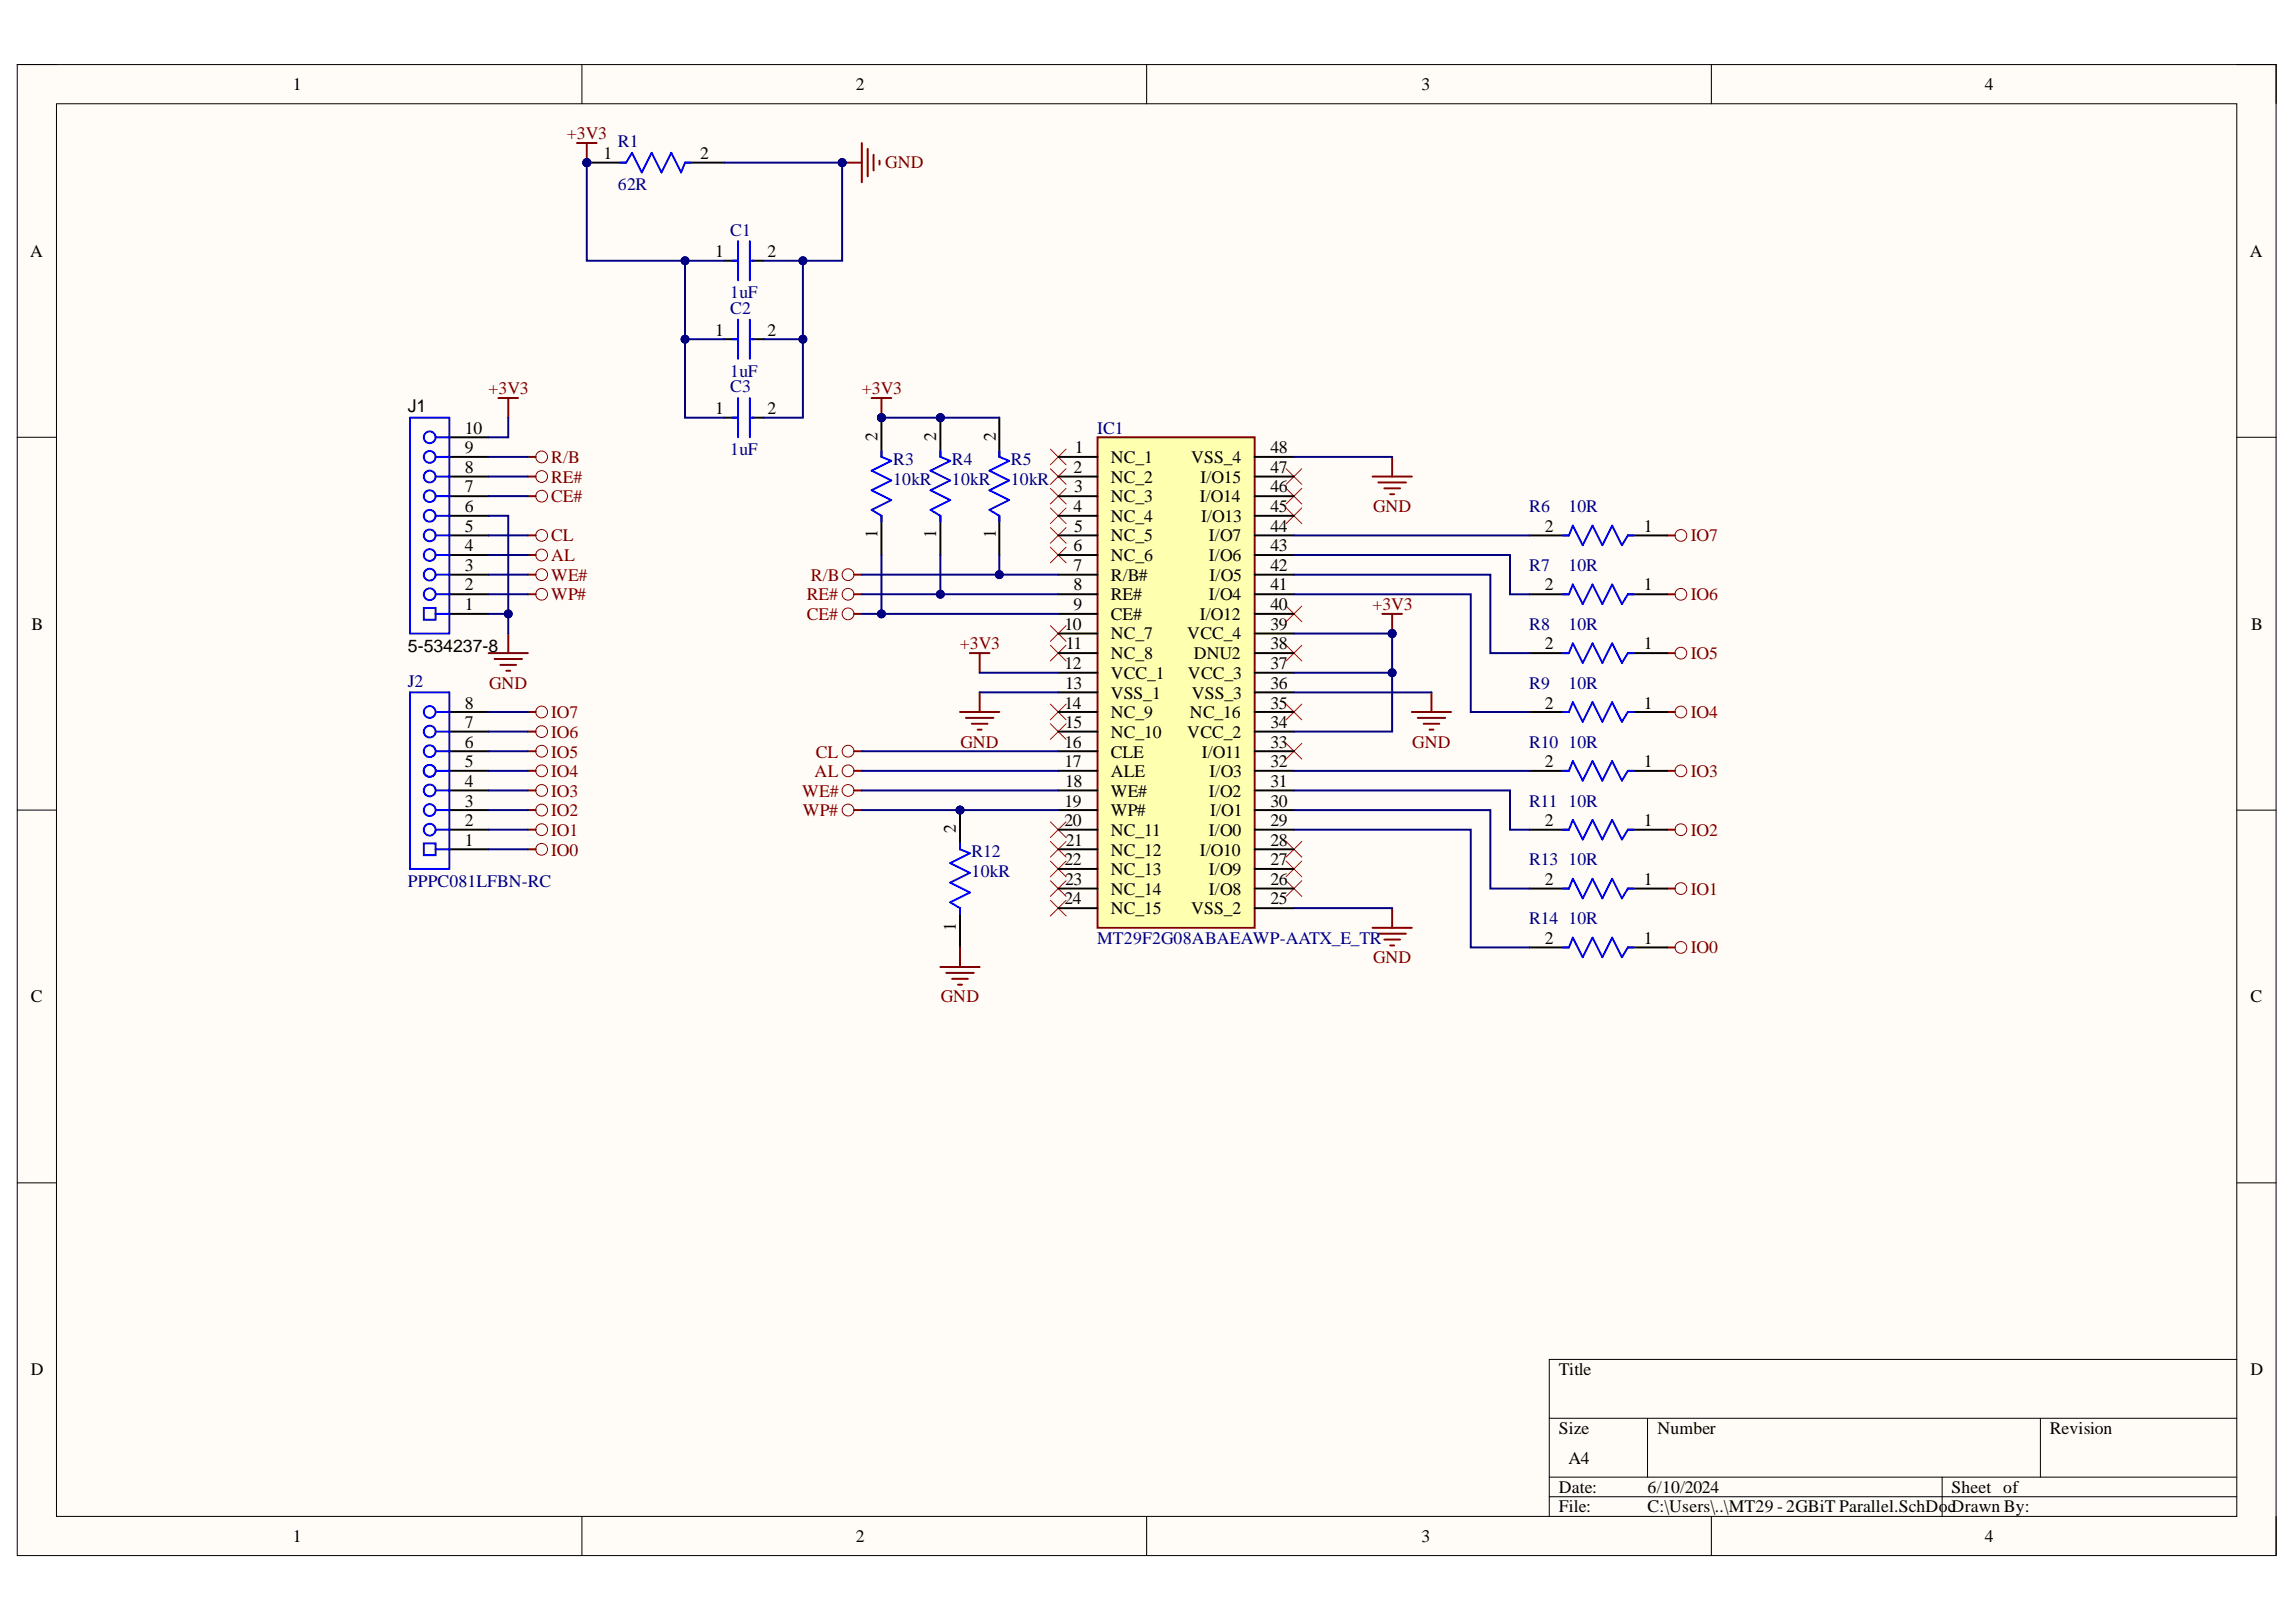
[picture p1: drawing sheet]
<svg xmlns="http://www.w3.org/2000/svg" width="297mm" height="210mm" viewBox="0 0 297 210" stroke-linecap="round" stroke-linejoin="round" font-family="sans-serif">
<defs><g id="words">
<g font-size="2.3">
<text x="37.9" y="11.7">1</text>
<text x="110.7" y="11.7">2</text>
<text x="183.9" y="11.7">3</text>
<text x="256.8" y="11.7">4</text>
<text x="78.1" y="20.5">1</text>
<text x="90.6" y="20.5">2</text>
<text x="3.9" y="33.3">A</text>
<text x="92.5" y="33.3">1</text>
<text x="99.3" y="33.3">2</text>
<text x="291.1" y="33.3">A</text>
<text x="92.5" y="43.4">1</text>
<text x="99.3" y="43.4">2</text>
<text x="52.8" y="53.3">J1</text>
<text x="92.5" y="53.6">1</text>
<text x="99.3" y="53.6">2</text>
<text x="60.1" y="58.7">9</text>
<text x="60.1" y="56.1">10</text>
<text x="113.5" y="57.1" transform="rotate(-90 113.5 57.1)">2</text>
<text x="121.1" y="57.1" transform="rotate(-90 121.1 57.1)">2</text>
<text x="128.8" y="57.1" transform="rotate(-90 128.8 57.1)">2</text>
<text x="139.1" y="58.7">1</text>
<text x="143.7" y="59.9">NC_1</text>
<text x="154.1" y="59.9">VSS_4</text>
<text x="164.3" y="58.7">48</text>
<text x="60.1" y="63.7">7</text>
<text x="60.1" y="61.2">8</text>
<text x="138.9" y="61.2">2</text>
<text x="139" y="63.7">3</text>
<text x="143.7" y="62.5">NC_2</text>
<text x="143.7" y="65">NC_3</text>
<text x="155.2" y="65">I/O14</text>
<text x="155.3" y="62.5">I/O15</text>
<text x="164.3" y="61.2">47</text>
<text x="164.3" y="63.7">46</text>
<text x="60.1" y="66.3">6</text>
<text x="60.1" y="68.8">5</text>
<text x="60.1" y="71.3">4</text>
<text x="113.5" y="69.6" transform="rotate(-90 113.5 69.6)">1</text>
<text x="121.1" y="69.6" transform="rotate(-90 121.1 69.6)">1</text>
<text x="128.8" y="69.6" transform="rotate(-90 128.8 69.6)">1</text>
<text x="138.9" y="66.3">4</text>
<text x="138.9" y="71.3">6</text>
<text x="139" y="68.8">5</text>
<text x="143.7" y="67.5">NC_4</text>
<text x="143.7" y="70.1">NC_5</text>
<text x="155.4" y="67.5">I/O13</text>
<text x="156.4" y="70.1">I/O7</text>
<text x="164.3" y="66.3">45</text>
<text x="164.3" y="68.8">44</text>
<text x="164.3" y="71.3">43</text>
<text x="199.9" y="68.8">2</text>
<text x="212.6" y="68.8">1</text>
<text x="60.1" y="73.9">3</text>
<text x="60.1" y="76.4">2</text>
<text x="138.9" y="73.9">7</text>
<text x="138.9" y="76.4">8</text>
<text x="143.7" y="72.6">NC_6</text>
<text x="143.7" y="75.1">R/B#</text>
<text x="143.7" y="77.7">RE#</text>
<text x="156.4" y="72.6">I/O6</text>
<text x="156.4" y="77.7">I/O4</text>
<text x="156.5" y="75.1">I/O5</text>
<text x="164.3" y="73.9">42</text>
<text x="164.3" y="76.4">41</text>
<text x="199.9" y="76.4">2</text>
<text x="212.6" y="76.4">1</text>
<text x="4.1" y="81.5">B</text>
<text x="60.1" y="78.9">1</text>
<text x="137.7" y="81.5">10</text>
<text x="138.9" y="78.9">9</text>
<text x="143.7" y="80.2">CE#</text>
<text x="143.7" y="82.7">NC_7</text>
<text x="153.6" y="82.7">VCC_4</text>
<text x="155.2" y="80.2">I/O12</text>
<text x="164.3" y="78.9">40</text>
<text x="164.3" y="81.5">39</text>
<text x="291.2" y="81.5">B</text>
<text x="52.8" y="84.3">5-534237-8</text>
<text x="137.7" y="86.5">12</text>
<text x="137.8" y="89.2">13</text>
<text x="137.9" y="84">11</text>
<text x="143.7" y="85.3">NC_8</text>
<text x="143.7" y="87.8">VCC_1</text>
<text x="153.7" y="87.8">VCC_3</text>
<text x="154.5" y="85.3">DNU2</text>
<text x="164.3" y="84">38</text>
<text x="164.3" y="86.5">37</text>
<text x="164.3" y="89.2">36</text>
<text x="199.9" y="84">2</text>
<text x="212.6" y="84">1</text>
<text x="60.1" y="94.2">7</text>
<text x="60.1" y="91.7">8</text>
<text x="137.7" y="91.7">14</text>
<text x="137.8" y="94.2">15</text>
<text x="143.7" y="90.4">VSS_1</text>
<text x="143.7" y="93">NC_9</text>
<text x="143.7" y="95.5">NC_10</text>
<text x="153.6" y="95.5">VCC_2</text>
<text x="153.9" y="93">NC_16</text>
<text x="154.2" y="90.4">VSS_3</text>
<text x="164.3" y="91.7">35</text>
<text x="164.3" y="94.2">34</text>
<text x="199.9" y="91.7">2</text>
<text x="212.6" y="91.7">1</text>
<text x="60.1" y="101.8">4</text>
<text x="60.1" y="99.3">5</text>
<text x="60.1" y="96.8">6</text>
<text x="137.7" y="96.8">16</text>
<text x="137.7" y="99.3">17</text>
<text x="137.8" y="101.8">18</text>
<text x="143.7" y="98">CLE</text>
<text x="143.7" y="100.6">ALE</text>
<text x="155.5" y="98">I/O11</text>
<text x="156.5" y="100.6">I/O3</text>
<text x="164.3" y="96.8">33</text>
<text x="164.3" y="99.3">32</text>
<text x="164.3" y="101.8">31</text>
<text x="199.9" y="99.3">2</text>
<text x="212.6" y="99.3">1</text>
<text x="60.1" y="106.9">2</text>
<text x="60.1" y="104.4">3</text>
<text x="123.7" y="107.8" transform="rotate(-90 123.7 107.8)">2</text>
<text x="137.7" y="104.4">19</text>
<text x="137.7" y="106.9">20</text>
<text x="143.7" y="103.1">WE#</text>
<text x="143.7" y="105.6">WP#</text>
<text x="156.4" y="103.1">I/O2</text>
<text x="156.6" y="105.6">I/O1</text>
<text x="164.3" y="104.4">30</text>
<text x="164.3" y="106.9">29</text>
<text x="199.9" y="106.9">2</text>
<text x="212.6" y="106.9">1</text>
<text x="60.1" y="109.4">1</text>
<text x="137.7" y="112">22</text>
<text x="137.9" y="109.4">21</text>
<text x="143.7" y="108.2">NC_11</text>
<text x="143.7" y="110.7">NC_12</text>
<text x="143.7" y="113.2">NC_13</text>
<text x="155.2" y="110.7">I/O10</text>
<text x="156.4" y="108.2">I/O0</text>
<text x="156.4" y="113.2">I/O9</text>
<text x="164.3" y="109.4">28</text>
<text x="164.3" y="112">27</text>
<text x="137.7" y="117.1">24</text>
<text x="137.8" y="114.5">23</text>
<text x="143.7" y="115.8">NC_14</text>
<text x="143.7" y="118.3">NC_15</text>
<text x="154.1" y="118.3">VSS_2</text>
<text x="156.4" y="115.8">I/O8</text>
<text x="164.3" y="114.5">26</text>
<text x="164.3" y="117.1">25</text>
<text x="199.9" y="114.5">2</text>
<text x="212.6" y="114.5">1</text>
<text x="123.7" y="120.4" transform="rotate(-90 123.7 120.4)">1</text>
<text x="199.9" y="122.1">2</text>
<text x="212.6" y="122.1">1</text>
<text x="4" y="129.7">C</text>
<text x="291.1" y="129.7">C</text>
<text x="4" y="178">D</text>
<text x="201.7" y="178">Title</text>
<text x="291.1" y="178">D</text>
<text x="201.7" y="185.6">Size</text>
<text x="214.4" y="185.6">Number</text>
<text x="265.2" y="185.6">Revision</text>
<text x="202.9" y="189.4">A4</text>
<text x="201.7" y="193.2">Date:</text>
<text x="201.7" y="195.7">File:</text>
<text x="213.2" y="193.2">6/10/2024</text>
<text x="213.2" y="195.7">C:\Users\..\MT29 - 2GBiT Parallel.SchDocDrawn By:</text>
<text x="252.5" y="193.2">Sheet of</text>
<text x="37.9" y="199.5">1</text>
<text x="110.7" y="199.5">2</text>
<text x="183.9" y="199.5">3</text>
<text x="256.8" y="199.5">4</text>
</g>
<g font-size="2.3" fill="#800000">
<text x="73.3" y="18">+3V3</text>
<text x="114.5" y="21.8">GND</text>
<text x="63.2" y="51">+3V3</text>
<text x="111.5" y="51">+3V3</text>
<text x="71.3" y="59.9">R/B</text>
<text x="71.3" y="65">CE#</text>
<text x="71.3" y="62.5">RE#</text>
<text x="71.3" y="70.1">CL</text>
<text x="177.6" y="66.3">GND</text>
<text x="218.7" y="70.1">IO7</text>
<text x="71.3" y="77.7">WP#</text>
<text x="71.3" y="75.1">WE#</text>
<text x="71.3" y="72.6">AL</text>
<text x="104.4" y="77.7">RE#</text>
<text x="104.9" y="75.1">R/B</text>
<text x="218.7" y="77.7">IO6</text>
<text x="104.4" y="80.2">CE#</text>
<text x="177.5" y="78.9">+3V3</text>
<text x="63.3" y="89.2">GND</text>
<text x="124.2" y="84">+3V3</text>
<text x="218.7" y="85.3">IO5</text>
<text x="71.3" y="93">IO7</text>
<text x="71.3" y="95.5">IO6</text>
<text x="218.7" y="93">IO4</text>
<text x="71.3" y="98">IO5</text>
<text x="71.3" y="100.6">IO4</text>
<text x="105.4" y="100.6">AL</text>
<text x="105.6" y="98">CL</text>
<text x="124.3" y="96.8">GND</text>
<text x="182.7" y="96.8">GND</text>
<text x="218.7" y="100.6">IO3</text>
<text x="71.3" y="103.1">IO3</text>
<text x="71.3" y="105.6">IO2</text>
<text x="103.8" y="103.1">WE#</text>
<text x="103.9" y="105.6">WP#</text>
<text x="71.3" y="110.7">IO0</text>
<text x="71.3" y="108.2">IO1</text>
<text x="218.7" y="108.2">IO2</text>
<text x="218.7" y="115.8">IO1</text>
<text x="177.6" y="124.7">GND</text>
<text x="218.7" y="123.4">IO0</text>
<text x="121.7" y="129.7">GND</text>
</g>
<g font-size="2.3" fill="#000080">
<text x="79.9" y="19">R1</text>
<text x="79.9" y="24.6">62R</text>
<text x="94.5" y="30.5">C1</text>
<text x="94.5" y="38.6">1uF</text>
<text x="94.5" y="40.7">C2</text>
<text x="94.5" y="50.8">C3</text>
<text x="94.5" y="48.8">1uF</text>
<text x="94.5" y="58.9">1uF</text>
<text x="141.9" y="56.1">IC1</text>
<text x="115.5" y="60.2">R3</text>
<text x="115.5" y="62.7">10kR</text>
<text x="123.2" y="60.2">R4</text>
<text x="123.2" y="62.7">10kR</text>
<text x="130.8" y="60.2">R5</text>
<text x="130.8" y="62.7">10kR</text>
<text x="197.8" y="66.3">R6</text>
<text x="202.9" y="66.3">10R</text>
<text x="197.8" y="73.9">R7</text>
<text x="202.9" y="73.9">10R</text>
<text x="197.8" y="81.5">R8</text>
<text x="202.9" y="81.5">10R</text>
<text x="52.8" y="88.9">J2</text>
<text x="197.8" y="89.2">R9</text>
<text x="202.9" y="89.2">10R</text>
<text x="197.8" y="96.8">R10</text>
<text x="202.9" y="96.8">10R</text>
<text x="197.8" y="104.4">R11</text>
<text x="202.9" y="104.4">10R</text>
<text x="125.7" y="111">R12</text>
<text x="125.7" y="113.5">10kR</text>
<text x="197.8" y="112">R13</text>
<text x="202.9" y="112">10R</text>
<text x="52.8" y="114.8">PPPC081LFBN-RC</text>
<text x="197.8" y="119.6">R14</text>
<text x="202.9" y="119.6">10R</text>
<text x="141.9" y="122.1">MT29F2G08ABAEAWP-AATX_E_TR</text>
</g>
</g></defs>
<path d="M2.2 8.4h292.3v192.9h-292.3z" fill-rule="evenodd" fill="#fffcf8"/>
<path d="M2.2 8.4h292.3v192.9h-292.3z" fill="none" stroke="#000" stroke-width=".13"/>
<path d="M7.3 13.4h282.1v182.8h-282.1z" fill-rule="evenodd" fill="#fffcf8"/>
<g fill="none" stroke="#000" stroke-width=".13">
<path d="M2.2 8.4h5.1M7.3 13.4h282.1v182.8h-282.1zM75.3 8.4v5M148.3 8.4v5M221.4 8.4v5M289.4 8.4h5.1v5M2.2 56.6h5.1M289.4 56.6h5.1M2.2 104.8h5.1M289.4 104.8h5.1M2.2 153.1h5.1M289.4 153.1h5.1"/>
<path d="M289.4 175.9h-89v20.3M75.3 196.2v5.1M148.3 196.2v5.1M200.4 183.5h89M200.4 191.2h89M200.4 193.7h89M213.1 183.5v7.7M221.4 196.2v5.1M251.3 191.2v5M264 183.5v7.7M294.5 196.2v5.1"/>
</g>
<g fill="none" stroke="#f00" stroke-width=".13">
<path d="M135.9 58.1l2 2M137.9 58.1l-2 2M135.9 60.7l2 2M135.9 63.2l2 2M135.9 65.7l2 2.1M135.9 68.3l2 2M135.9 70.8l2 2M137.9 60.7l-2 2M137.9 63.2l-2 2M137.9 65.7l-2 2.1M137.9 68.3l-2 2M137.9 70.8l-2 2"/>
<path d="M135.9 83.5l2 2M135.9 93.7l2 2M135.9 91.1l2 2.1M137.9 83.5l-2 2M137.9 93.7l-2 2M137.9 91.1l-2 2.1M166.4 91.1l2 2.1M166.4 83.5l2 2M168.4 91.1l-2 2.1M168.4 83.5l-2 2M135.9 106.4l2 2M135.9 108.9l2 2"/>
<path d="M135.9 111.4l2 2.1M135.9 114l2 2M135.9 116.5l2 2M137.9 106.4l-2 2M137.9 108.9l-2 2M137.9 111.4l-2 2.1M137.9 114l-2 2M137.9 116.5l-2 2"/>
</g>
<path d="M178.8 79.4h2.6M180.1 79.4v2.6M124.2 92.1h5.1M125 92.9h3.5M125.5 84.5h2.5M125.7 93.7h2.1M126.5 94.4h.5M126.7 84.5v2.6M126.7 89.6v2.5" fill="none" stroke="#800000" stroke-width=".25"/>
<circle cx="180.1" cy="82" r=".51" fill="#000080"/>
<circle cx="180.1" cy="82" r=".51" fill="none" stroke="#000080" stroke-width=".13"/>
<g fill="none" stroke="#800000" stroke-width=".25">
<path d="M111.5 18.5v5.1M112.3 19.3v3.5M109 21h2.5M113 20v2.1M113.8 20.8v.5M180.1 59.1v2.6M177.6 61.7h5.1M178.3 62.4h3.6M179.1 63.2h2M179.9 64h.5M182.7 92.1h5M183.4 92.9h3.6"/>
<path d="M184.2 93.7h2M184.9 94.4h.5M185.2 89.6v2.5M180.1 117.5v2.6M177.6 120.1h5.1M178.3 120.8h3.6M179.1 121.6h2M179.9 122.4h.5"/>
</g>
<g fill="none" stroke="#f00" stroke-width=".13">
<path d="M166.4 60.7l2 2M166.4 63.2l2 2M166.4 65.7l2 2.1M166.4 78.4l2 2.1M168.4 60.7l-2 2M168.4 63.2l-2 2M168.4 65.7l-2 2.1M168.4 78.4l-2 2.1M135.9 81l2 2M137.9 81l-2 2M166.4 96.2l2 2M168.4 96.2l-2 2"/>
<path d="M166.4 108.9l2 2M166.4 111.4l2 2.1M166.4 114l2 2M168.4 108.9l-2 2M168.4 111.4l-2 2.1M168.4 114l-2 2"/>
</g>
<circle cx="109" cy="21" r=".51" fill="#000080"/>
<circle cx="109" cy="21" r=".51" fill="none" stroke="#000080" stroke-width=".13"/>
<path d="M74.6 18.5h2.6M75.9 18.5v2.5" fill="none" stroke="#800000" stroke-width=".25"/>
<circle cx="75.9" cy="21" r=".51" fill="#000080"/>
<circle cx="75.9" cy="21" r=".51" fill="none" stroke="#000080" stroke-width=".13"/>
<circle cx="75.9" cy="21" r=".51" fill="#000080"/>
<circle cx="75.9" cy="21" r=".51" fill="none" stroke="#000080" stroke-width=".13"/>
<path d="M75.9 21h5.1" fill="none" stroke="#000" stroke-width=".25"/>
<circle cx="75.9" cy="21" r=".51" fill="#000080"/>
<circle cx="75.9" cy="21" r=".51" fill="none" stroke="#000080" stroke-width=".13"/>
<path d="M88.6 21h5.1M93.7 33.7h1.8M97.3 33.7h1.5" fill="none" stroke="#000" stroke-width=".25"/>
<path d="M80.2 21h.8l.8-1.2 1.2 2.5 1.3-2.5 1.3 2.5 1.2-2.5 1.3 2.5 .5-1.3h.8M94.7 33.7h.8M95.5 31.2v5.1M97 31.2v5.1M97.3 33.7h.2" fill="none" stroke="#00f" stroke-width=".25"/>
<g fill="none" stroke="#800000" stroke-width=".13">
<circle cx="109.7" cy="76.9" r=".76"/>
<circle cx="109.7" cy="79.4" r=".76"/>
<circle cx="109.7" cy="74.4" r=".76"/>
<circle cx="217.5" cy="69.3" r=".76"/>
<circle cx="217.5" cy="76.9" r=".76"/>
<circle cx="109.7" cy="99.8" r=".76"/>
<circle cx="109.7" cy="97.2" r=".76"/>
<circle cx="217.5" cy="84.5" r=".76"/>
<circle cx="217.5" cy="92.1" r=".76"/>
<circle cx="217.5" cy="99.8" r=".76"/>
<circle cx="109.7" cy="102.3" r=".76"/>
<circle cx="109.7" cy="104.8" r=".76"/>
<circle cx="217.5" cy="107.4" r=".76"/>
<circle cx="217.5" cy="115" r=".76"/>
<circle cx="217.5" cy="122.6" r=".76"/>
</g>
<g fill="none" stroke="#800000" stroke-width=".25">
<path d="M110.5 76.9h1M110.5 79.4h1M110.5 74.4h1M215.7 69.3h1M215.7 76.9h1M110.5 99.8h1M110.5 97.2h1M215.7 84.5h1M215.7 92.1h1M215.7 99.8h1M110.5 104.8h1M110.5 102.3h1"/>
<path d="M215.7 107.4h1M215.7 115h1M215.7 122.6h1"/>
</g>
<circle cx="114" cy="54.1" r=".51" fill="#000080"/>
<circle cx="114" cy="54.1" r=".51" fill="none" stroke="#000080" stroke-width=".13"/>
<path d="M114 54.1v5M114 66.7v5.1" fill="none" stroke="#000" stroke-width=".25"/>
<circle cx="114" cy="54.1" r=".51" fill="#000080"/>
<circle cx="114" cy="54.1" r=".51" fill="none" stroke="#000080" stroke-width=".13"/>
<path d="M114 58.4v.7l1.3 .5-2.5 1.3 2.5 1.3-2.5 1.2 2.5 1.3-2.5 1.3 1.2 .7v.8" fill="none" stroke="#00f" stroke-width=".25"/>
<path d="M112.8 51.5h2.5M114 51.5v2.6" fill="none" stroke="#800000" stroke-width=".25"/>
<circle cx="114" cy="54.1" r=".51" fill="#000080"/>
<circle cx="114" cy="54.1" r=".51" fill="none" stroke="#000080" stroke-width=".13"/>
<circle cx="124.2" cy="104.8" r=".51" fill="#000080"/>
<circle cx="124.2" cy="104.8" r=".51" fill="none" stroke="#000080" stroke-width=".13"/>
<path d="M124.2 104.8v5.1M124.2 117.5v5.1" fill="none" stroke="#000" stroke-width=".25"/>
<circle cx="124.2" cy="104.8" r=".51" fill="#000080"/>
<circle cx="124.2" cy="104.8" r=".51" fill="none" stroke="#000080" stroke-width=".13"/>
<path d="M129.3 58.4v.7l1.3 .5-2.6 1.3 2.6 1.3-2.6 1.2 2.6 1.3-2.6 1.3 1.3 .7v.8M124.2 109.1v.8l1.3 .5-2.6 1.3 2.6 1.3-2.6 1.2 2.6 1.3-2.6 1.3 1.3 .7v.8" fill="none" stroke="#00f" stroke-width=".25"/>
<path d="M121.7 125.1h5M122.4 125.9h3.6M123.2 126.7h2M123.9 127.4h.6M124.2 122.6v2.5" fill="none" stroke="#800000" stroke-width=".25"/>
<path d="M129.3 54.1v5M129.3 66.7v5.1" fill="none" stroke="#000" stroke-width=".25"/>
<circle cx="121.7" cy="54.1" r=".51" fill="#000080"/>
<circle cx="121.7" cy="54.1" r=".51" fill="none" stroke="#000080" stroke-width=".13"/>
<path d="M121.7 54.1v5M121.7 66.7v5.1" fill="none" stroke="#000" stroke-width=".25"/>
<circle cx="121.7" cy="54.1" r=".51" fill="#000080"/>
<circle cx="121.7" cy="54.1" r=".51" fill="none" stroke="#000080" stroke-width=".13"/>
<g fill="none" stroke="#00f" stroke-width=".25">
<path d="M121.7 58.4v.7l1.2 .5-2.5 1.3 2.5 1.3-2.5 1.2 2.5 1.3-2.5 1.3 1.3 .7v.8M202.2 69.3h.8l.5-1.3 1.3 2.6 1.2-2.6 1.3 2.6 1.3-2.6 1.2 2.6 .8-1.3h.8M202.2 76.9h.8l.5-1.3 1.3 2.6 1.2-2.6 1.3 2.6 1.3-2.6 1.2 2.6 .8-1.3h.8M53 89.6h5.1v22.8h-5.1zM56.3 92.1h1.8M56.3 99.8h1.8M56.3 97.2h1.8M56.3 94.7h1.8M202.2 84.5h.8l.5-1.2 1.3 2.5 1.2-2.5 1.3 2.5 1.3-2.5 1.2 2.5 .8-1.3h.8M202.2 92.1h.8l.5-1.2 1.3 2.5 1.2-2.5 1.3 2.5 1.3-2.5 1.2 2.5 .8-1.3h.8M202.2 99.8h.8l.5-1.3 1.3 2.5 1.2-2.5 1.3 2.5 1.3-2.5 1.2 2.5 .8-1.2h.8M56.3 107.4h1.8"/>
<path d="M56.3 104.8h1.8M56.3 109.9h1.8M56.3 102.3h1.8M202.2 107.4h.8l.5-1.3 1.3 2.5 1.2-2.5 1.3 2.5 1.3-2.5 1.2 2.5 .8-1.2h.8M202.2 115h.8l.5-1.3 1.3 2.6 1.2-2.6 1.3 2.6 1.3-2.6 1.2 2.6 .8-1.3h.8M202.2 122.6h.8l.5-1.3 1.3 2.6 1.2-2.6 1.3 2.6 1.3-2.6 1.2 2.6 .8-1.3h.8"/>
</g>
<g fill="none" stroke="#000" stroke-width=".25">
<path d="M197.9 69.3h5.1M197.9 76.9h5.1M210.6 69.3h5.1M210.6 76.9h5.1M58.1 92.1h5.1M58.1 99.8h5.1M58.1 97.2h5.1M58.1 94.7h5.1M197.9 84.5h5.1M197.9 92.1h5.1M197.9 99.8h5.1M210.6 84.5h5.1"/>
<path d="M210.6 92.1h5.1M210.6 99.8h5.1M58.1 107.4h5.1M58.1 109.9h5.1M58.1 104.8h5.1M58.1 102.3h5.1M197.9 107.4h5.1M197.9 115h5.1M210.6 107.4h5.1M210.6 115h5.1M197.9 122.6h5.1M210.6 122.6h5.1"/>
</g>
<circle cx="55.6" cy="107.4" r=".76" fill="#fff"/>
<circle cx="55.6" cy="107.4" r=".76" fill="none" stroke="#00f" stroke-width=".25"/>
<circle cx="55.6" cy="104.8" r=".76" fill="#fff"/>
<circle cx="55.6" cy="104.8" r=".76" fill="none" stroke="#00f" stroke-width=".25"/>
<circle cx="55.6" cy="102.3" r=".76" fill="#fff"/>
<circle cx="55.6" cy="102.3" r=".76" fill="none" stroke="#00f" stroke-width=".25"/>
<circle cx="55.6" cy="99.8" r=".76" fill="#fff"/>
<circle cx="55.6" cy="99.8" r=".76" fill="none" stroke="#00f" stroke-width=".25"/>
<circle cx="55.6" cy="99.8" r=".76" fill="#fff"/>
<circle cx="55.6" cy="99.8" r=".76" fill="none" stroke="#00f" stroke-width=".25"/>
<circle cx="55.6" cy="97.2" r=".76" fill="#fff"/>
<circle cx="55.6" cy="97.2" r=".76" fill="none" stroke="#00f" stroke-width=".25"/>
<circle cx="55.6" cy="94.7" r=".76" fill="#fff"/>
<circle cx="55.6" cy="94.7" r=".76" fill="none" stroke="#00f" stroke-width=".25"/>
<circle cx="55.6" cy="92.1" r=".76" fill="#fff"/>
<g fill="none" stroke="#00f" stroke-width=".25">
<path d="M56.3 76.9h1.8M54.8 109.1h1.5v1.6h-1.5z"/>
<circle cx="55.6" cy="92.1" r=".76"/>
</g>
<path d="M58.1 59.1h5.1M58.1 56.6h5.1M58.1 66.7h5.1M58.1 64.2h5.1M58.1 69.3h5.1M58.1 71.8h5.1M58.1 74.4h5.1M58.1 76.9h5.1M58.1 79.4h5.1" fill="none" stroke="#000" stroke-width=".25"/>
<circle cx="55.6" cy="76.9" r=".76" fill="#fff"/>
<g fill="none" stroke="#00f" stroke-width=".25">
<path d="M56.3 79.4h1.8"/>
<circle cx="55.6" cy="76.9" r=".76"/>
</g>
<circle cx="55.6" cy="74.4" r=".76" fill="#fff"/>
<g fill="none" stroke="#00f" stroke-width=".25">
<path d="M56.3 74.4h1.8"/>
<circle cx="55.6" cy="74.4" r=".76"/>
</g>
<circle cx="55.6" cy="71.8" r=".76" fill="#fff"/>
<g fill="none" stroke="#00f" stroke-width=".25">
<path d="M56.3 71.8h1.8"/>
<circle cx="55.6" cy="71.8" r=".76"/>
</g>
<circle cx="55.6" cy="69.3" r=".76" fill="#fff"/>
<g fill="none" stroke="#00f" stroke-width=".25">
<path d="M56.3 69.3h1.8"/>
<circle cx="55.6" cy="69.3" r=".76"/>
</g>
<circle cx="55.6" cy="66.7" r=".76" fill="#fff"/>
<g fill="none" stroke="#00f" stroke-width=".25">
<path d="M56.3 66.7h1.8"/>
<circle cx="55.6" cy="66.7" r=".76"/>
</g>
<circle cx="55.6" cy="64.2" r=".76" fill="#fff"/>
<g fill="none" stroke="#00f" stroke-width=".25">
<path d="M56.3 64.2h1.8"/>
<circle cx="55.6" cy="64.2" r=".76"/>
</g>
<path d="M58.1 61.7h5.1" fill="none" stroke="#000" stroke-width=".25"/>
<circle cx="55.6" cy="61.7" r=".76" fill="#fff"/>
<g fill="none" stroke="#00f" stroke-width=".25">
<path d="M56.3 61.7h1.8"/>
<circle cx="55.6" cy="61.7" r=".76"/>
</g>
<circle cx="55.6" cy="59.1" r=".76" fill="#fff"/>
<g fill="none" stroke="#00f" stroke-width=".25">
<path d="M56.3 59.1h1.8"/>
<circle cx="55.6" cy="59.1" r=".76"/>
</g>
<circle cx="55.6" cy="56.6" r=".76" fill="#fff"/>
<g fill="none" stroke="#00f" stroke-width=".25">
<path d="M53 54.1h5.1v27.9h-5.1zM56.3 56.6h1.8M94.7 54.1h.8M94.7 43.9h.8M95.5 41.4v5M95.5 51.5v5.1M97 41.4v5M97 51.5v5.1M97.3 54.1h.2M97.3 43.9h.2M54.8 78.7h1.5v1.5h-1.5z"/>
<circle cx="55.6" cy="56.6" r=".76"/>
</g>
<g fill="none" stroke="#800000" stroke-width=".13">
<circle cx="70.1" cy="59.1" r=".76"/>
<circle cx="70.1" cy="64.2" r=".76"/>
<circle cx="70.1" cy="76.9" r=".76"/>
<circle cx="70.1" cy="69.3" r=".76"/>
<circle cx="70.1" cy="61.7" r=".76"/>
<circle cx="70.1" cy="71.8" r=".76"/>
<circle cx="70.1" cy="74.4" r=".76"/>
<circle cx="70.1" cy="94.7" r=".76"/>
<circle cx="70.1" cy="92.1" r=".76"/>
<circle cx="70.1" cy="99.8" r=".76"/>
<circle cx="70.1" cy="97.2" r=".76"/>
<circle cx="70.1" cy="109.9" r=".76"/>
<circle cx="70.1" cy="102.3" r=".76"/>
<circle cx="70.1" cy="107.4" r=".76"/>
<circle cx="70.1" cy="104.8" r=".76"/>
</g>
<g fill="none" stroke="#800000" stroke-width=".25">
<path d="M64.5 51.5h2.5M65.8 51.5v2.6M68.3 59.1h1M68.3 76.9h1M68.3 74.4h1M68.3 71.8h1M68.3 69.3h1M68.3 64.2h1M68.3 61.7h1M63.2 84.5h5.1M64 85.3h3.5M64.7 86h2.1"/>
<path d="M65.5 86.8h.5M65.8 82v2.5M68.3 92.1h1M68.3 94.7h1M68.3 97.2h1M68.3 99.8h1M68.3 109.9h1M68.3 102.3h1M68.3 104.8h1M68.3 107.4h1"/>
</g>
<path d="M93.7 54.1h1.8M93.7 43.9h1.8M97.3 54.1h1.5M97.3 43.9h1.5" fill="none" stroke="#000" stroke-width=".25"/>
<path d="M142 56.6h20.3v63.5h-20.3z" fill-rule="evenodd" fill="#ffffb0"/>
<path d="M142 56.6h20.3v63.5h-20.3z" fill="none" stroke="#800000" stroke-width=".25"/>
<g fill="none" stroke="#000" stroke-width=".25">
<path d="M136.9 59.1h5.1M162.3 59.1h5.1M136.9 61.7h5.1M136.9 64.2h5.1M136.9 66.7h5.1M136.9 69.3h5.1M136.9 71.8h5.1M136.9 74.4h5.1M136.9 76.9h5.1M136.9 79.4h5.1M162.3 61.7h5.1M162.3 64.2h5.1"/>
<path d="M162.3 66.7h5.1M162.3 69.3h5.1M162.3 71.8h5.1M162.3 74.4h5.1M162.3 76.9h5.1M162.3 79.4h5.1M136.9 82h5.1M136.9 84.5h5.1M136.9 87.1h5.1M136.9 89.6h5.1M136.9 92.1h5.1M136.9 94.7h5.1"/>
<path d="M136.9 97.2h5.1M136.9 99.8h5.1M162.3 82h5.1M162.3 84.5h5.1M162.3 87.1h5.1M162.3 89.6h5.1M162.3 92.1h5.1M162.3 94.7h5.1M162.3 97.2h5.1M162.3 99.8h5.1M136.9 102.3h5.1M136.9 104.8h5.1"/>
<path d="M136.9 107.4h5.1M136.9 109.9h5.1M136.9 112.4h5.1M136.9 115h5.1M136.9 117.5h5.1M162.3 102.3h5.1M162.3 104.8h5.1M162.3 107.4h5.1M162.3 109.9h5.1M162.3 112.4h5.1M162.3 115h5.1M162.3 117.5h5.1"/>
</g>
<path d="M167.4 59.1h12.7M126.7 87.1h10.2M126.7 89.6h10.2M167.4 82h12.7M167.4 117.5h12.7" fill="none" stroke="#000080" stroke-width=".25"/>
<circle cx="180.1" cy="82" r=".51" fill="#000080"/>
<circle cx="180.1" cy="82" r=".51" fill="none" stroke="#000080" stroke-width=".13"/>
<path d="M180.1 82v5.1h-12.7" fill="none" stroke="#000080" stroke-width=".25"/>
<circle cx="180.1" cy="87.1" r=".51" fill="#000080"/>
<circle cx="180.1" cy="87.1" r=".51" fill="none" stroke="#000080" stroke-width=".13"/>
<circle cx="180.1" cy="82" r=".51" fill="#000080"/>
<circle cx="180.1" cy="82" r=".51" fill="none" stroke="#000080" stroke-width=".13"/>
<path d="M180.1 87.1v7.6h-12.7" fill="none" stroke="#000080" stroke-width=".25"/>
<circle cx="180.1" cy="87.1" r=".51" fill="#000080"/>
<circle cx="180.1" cy="87.1" r=".51" fill="none" stroke="#000080" stroke-width=".13"/>
<path d="M109 21v12.7h-10.2M167.4 89.6h17.8" fill="none" stroke="#000080" stroke-width=".25"/>
<circle cx="103.9" cy="33.7" r=".51" fill="#000080"/>
<circle cx="103.9" cy="33.7" r=".51" fill="none" stroke="#000080" stroke-width=".13"/>
<circle cx="109" cy="21" r=".51" fill="#000080"/>
<circle cx="109" cy="21" r=".51" fill="none" stroke="#000080" stroke-width=".13"/>
<path d="M75.9 21v12.7h17.8" fill="none" stroke="#000080" stroke-width=".25"/>
<circle cx="88.6" cy="33.7" r=".51" fill="#000080"/>
<circle cx="88.6" cy="33.7" r=".51" fill="none" stroke="#000080" stroke-width=".13"/>
<circle cx="75.9" cy="21" r=".51" fill="#000080"/>
<circle cx="75.9" cy="21" r=".51" fill="none" stroke="#000080" stroke-width=".13"/>
<path d="M114 54.1h15.3M167.4 76.9h22.9v15.2h7.6M167.4 74.4h25.4v10.1h5.1M167.4 71.8h28v5.1h2.5M167.4 69.3h30.5M167.4 99.8h30.5M167.4 102.3h28v5.1h2.5M167.4 104.8h25.4v10.2h5.1M167.4 107.4h22.9v15.2h7.6" fill="none" stroke="#000080" stroke-width=".25"/>
<circle cx="114" cy="54.1" r=".51" fill="#000080"/>
<circle cx="114" cy="54.1" r=".51" fill="none" stroke="#000080" stroke-width=".13"/>
<circle cx="121.7" cy="54.1" r=".51" fill="#000080"/>
<circle cx="121.7" cy="54.1" r=".51" fill="none" stroke="#000080" stroke-width=".13"/>
<path d="M114 71.8v7.6" fill="none" stroke="#000080" stroke-width=".25"/>
<circle cx="114" cy="79.4" r=".51" fill="#000080"/>
<circle cx="114" cy="79.4" r=".51" fill="none" stroke="#000080" stroke-width=".13"/>
<path d="M111.5 99.8h25.4M111.5 97.2h25.4M111.5 104.8h25.4M111.5 102.3h25.4" fill="none" stroke="#000080" stroke-width=".25"/>
<circle cx="124.2" cy="104.8" r=".51" fill="#000080"/>
<circle cx="124.2" cy="104.8" r=".51" fill="none" stroke="#000080" stroke-width=".13"/>
<path d="M63.2 79.4h2.6v2.6" fill="none" stroke="#000080" stroke-width=".25"/>
<circle cx="65.8" cy="79.4" r=".51" fill="#000080"/>
<circle cx="65.8" cy="79.4" r=".51" fill="none" stroke="#000080" stroke-width=".13"/>
<g fill="none" stroke="#000080" stroke-width=".25">
<path d="M63.2 59.1h5.1M65.8 54.1v2.5h-2.6M63.2 66.7h2.6v12.7M63.2 64.2h5.1M63.2 69.3h5.1M63.2 71.8h5.1M63.2 74.4h5.1M63.2 76.9h5.1M63.2 61.7h5.1M63.2 99.8h5.1M63.2 97.2h5.1M63.2 94.7h5.1"/>
<path d="M63.2 92.1h5.1M63.2 109.9h5.1M63.2 107.4h5.1M63.2 104.8h5.1M63.2 102.3h5.1"/>
</g>
<circle cx="65.8" cy="79.4" r=".51" fill="#000080"/>
<circle cx="65.8" cy="79.4" r=".51" fill="none" stroke="#000080" stroke-width=".13"/>
<path d="M129.3 71.8v2.6" fill="none" stroke="#000080" stroke-width=".25"/>
<circle cx="129.3" cy="74.4" r=".51" fill="#000080"/>
<circle cx="129.3" cy="74.4" r=".51" fill="none" stroke="#000080" stroke-width=".13"/>
<path d="M121.7 71.8v5.1" fill="none" stroke="#000080" stroke-width=".25"/>
<circle cx="121.7" cy="76.9" r=".51" fill="#000080"/>
<circle cx="121.7" cy="76.9" r=".51" fill="none" stroke="#000080" stroke-width=".13"/>
<path d="M111.5 79.4h25.4" fill="none" stroke="#000080" stroke-width=".25"/>
<circle cx="114" cy="79.4" r=".51" fill="#000080"/>
<circle cx="114" cy="79.4" r=".51" fill="none" stroke="#000080" stroke-width=".13"/>
<path d="M111.5 76.9h25.4" fill="none" stroke="#000080" stroke-width=".25"/>
<circle cx="121.7" cy="76.9" r=".51" fill="#000080"/>
<circle cx="121.7" cy="76.9" r=".51" fill="none" stroke="#000080" stroke-width=".13"/>
<path d="M111.5 74.4h25.4" fill="none" stroke="#000080" stroke-width=".25"/>
<circle cx="129.3" cy="74.4" r=".51" fill="#000080"/>
<circle cx="129.3" cy="74.4" r=".51" fill="none" stroke="#000080" stroke-width=".13"/>
<path d="M88.6 33.7v20.4h5.1" fill="none" stroke="#000080" stroke-width=".25"/>
<circle cx="88.6" cy="33.7" r=".51" fill="#000080"/>
<circle cx="88.6" cy="33.7" r=".51" fill="none" stroke="#000080" stroke-width=".13"/>
<circle cx="88.6" cy="43.9" r=".51" fill="#000080"/>
<circle cx="88.6" cy="43.9" r=".51" fill="none" stroke="#000080" stroke-width=".13"/>
<path d="M88.6 43.9h5.1" fill="none" stroke="#000080" stroke-width=".25"/>
<circle cx="88.6" cy="43.9" r=".51" fill="#000080"/>
<circle cx="88.6" cy="43.9" r=".51" fill="none" stroke="#000080" stroke-width=".13"/>
<path d="M103.9 33.7v10.2h-5.1" fill="none" stroke="#000080" stroke-width=".25"/>
<circle cx="103.9" cy="43.9" r=".51" fill="#000080"/>
<circle cx="103.9" cy="43.9" r=".51" fill="none" stroke="#000080" stroke-width=".13"/>
<circle cx="103.9" cy="33.7" r=".51" fill="#000080"/>
<circle cx="103.9" cy="33.7" r=".51" fill="none" stroke="#000080" stroke-width=".13"/>
<path d="M103.9 43.9v10.2h-5.1" fill="none" stroke="#000080" stroke-width=".25"/>
<circle cx="103.9" cy="43.9" r=".51" fill="#000080"/>
<circle cx="103.9" cy="43.9" r=".51" fill="none" stroke="#000080" stroke-width=".13"/>
<path d="M93.7 21h15.3" fill="none" stroke="#000080" stroke-width=".25"/>
<circle cx="109" cy="21" r=".51" fill="#000080"/>
<circle cx="109" cy="21" r=".51" fill="none" stroke="#000080" stroke-width=".13"/>
<use href="#words"/>
</svg>
